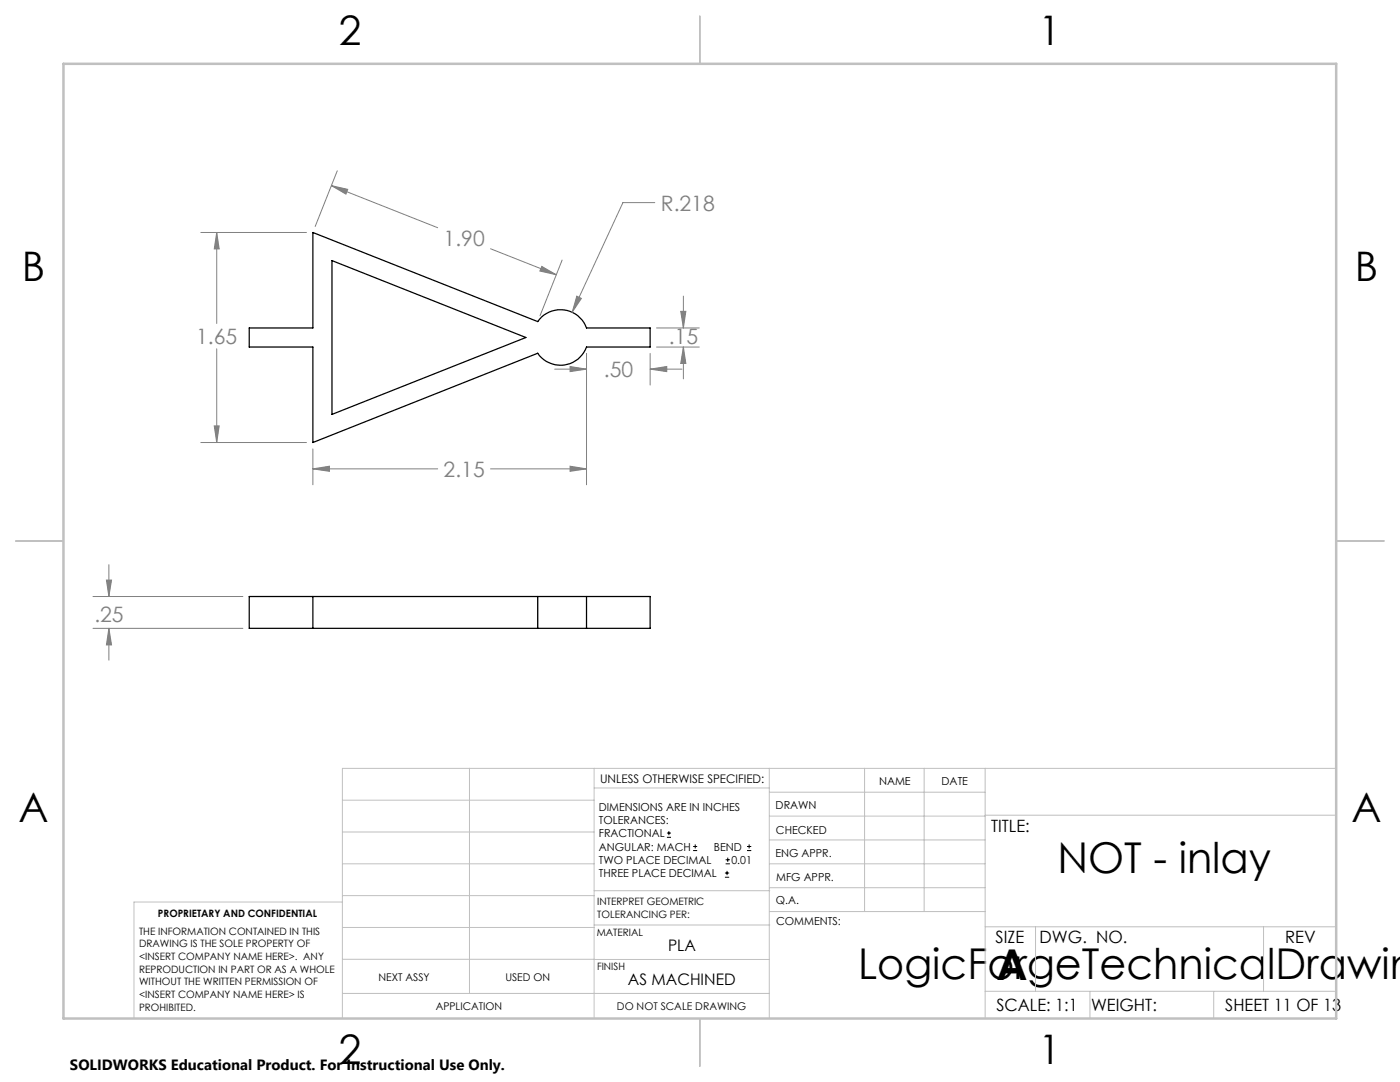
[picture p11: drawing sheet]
<svg xmlns="http://www.w3.org/2000/svg" width="279mm" height="216mm" viewBox="0 0 279 216" stroke-linecap="round" stroke-linejoin="round" font-family="sans-serif">
<defs><g id="words">
<g font-size="8.5">
<text x="211.1" y="174.2">NOT - inlay</text>
<text x="171.3" y="195.4">LogicForgeTechnicalDrawin</text>
<text x="198.9" y="195.5">A</text>
</g>
<g font-size="8.1">
<text x="67.6" y="8.9">2</text>
<text x="207.3" y="8.9">1</text>
<text x="4.4" y="56.2">B</text>
<text x="270.4" y="56.2">B</text>
<text x="3.7" y="164.1">A</text>
<text x="269.7" y="164.1">A</text>
<text x="67.6" y="212.4">2</text>
<text x="207.3" y="212.4">1</text>
</g>
<g font-size="4.2" fill="#808080">
<text x="131.9" y="42">R.218</text>
<text x="88.5" y="49.1">1.90</text>
<text x="39.2" y="68.7">1.65</text>
<text x="133.5" y="68.7">.15</text>
<text x="120.5" y="75.2">.50</text>
<text x="88.5" y="95.1">2.15</text>
<text x="18.8" y="124">.25</text>
</g>
<g font-size="3.4">
<text x="197.8" y="166">TITLE:</text>
<text x="198.7" y="188.1">SIZE</text>
<text x="207.5" y="188.1">DWG. NO.</text>
<text x="256.5" y="188.2">REV</text>
<text x="198.8" y="201.7">SCALE: 1:1</text>
<text x="217.7" y="201.8">WEIGHT:</text>
<text x="244.5" y="201.7">SHEET 11 OF 13</text>
</g>
<g font-size="3.2">
<text x="133.3" y="189.8">PLA</text>
<text x="125.3" y="196.6">AS MACHINED</text>
</g>
<text font-size="3" x="14" y="213.5">SOLIDWORKS Educational Product. For Instructional Use Only.</text>
<text font-size="2.4" x="119.8" y="156.2">UNLESS OTHERWISE SPECIFIED:</text>
<g font-size="2.2">
<text x="119.5" y="161.8">DIMENSIONS ARE IN INCHES</text>
<text x="154.8" y="161.4">DRAWN</text>
<text x="175.4" y="156.6">NAME</text>
<text x="187.9" y="156.7">DATE</text>
<text x="119.5" y="164.4">TOLERANCES:</text>
<text x="119.5" y="167.1">FRACTIONAL</text>
<text x="154.9" y="166.3">CHECKED</text>
<text x="119.5" y="169.7">ANGULAR: MACH</text>
<text x="119.5" y="172.4">TWO PLACE DECIMAL</text>
<text x="142.5" y="169.7">BEND</text>
<text x="146" y="172.4">0.01</text>
<text x="154.8" y="171">ENG APPR.</text>
<text x="119.5" y="175">THREE PLACE DECIMAL</text>
<text x="154.9" y="175.7">MFG APPR.</text>
<text x="154.9" y="180.4">Q.A.</text>
<text x="154.9" y="184.6">COMMENTS:</text>
</g>
<g font-size="2.1">
<text x="75.5" y="195.7">NEXT ASSY</text>
<text x="100.9" y="195.7">USED ON</text>
<text x="86.9" y="201.5">APPLICATION</text>
<text x="123.1" y="201.6">DO NOT SCALE DRAWING</text>
</g>
<g font-size="2">
<text x="31.5" y="182.9">PROPRIETARY AND CONFIDENTIAL</text>
<text x="119.2" y="180.6">INTERPRET GEOMETRIC</text>
<text x="119.2" y="183.1">TOLERANCING PER:</text>
<text x="27.8" y="186.5">THE INFORMATION CONTAINED IN THIS</text>
<text x="27.8" y="189">DRAWING IS THE SOLE PROPERTY OF</text>
<text x="27.8" y="191.6">&lt;INSERT COMPANY NAME HERE&gt;. ANY</text>
<text x="119.1" y="186.7">MATERIAL</text>
<text x="27.8" y="194.1">REPRODUCTION IN PART OR AS A WHOLE</text>
<text x="27.8" y="196.6">WITHOUT THE WRITTEN PERMISSION OF</text>
<text x="119.1" y="193.5">FINISH</text>
<text x="27.8" y="199.1">&lt;INSERT COMPANY NAME HERE&gt; IS</text>
<text x="27.8" y="201.7">PROHIBITED.</text>
</g>
</g></defs>
<path d="M62.4 46.4l44.9 17.8a5.5 5.5 0 0 1 9.8 1.2h12.7v3.9h-12.7a5.5 5.5 0 0 1-9.8 1.2l-44.9 17.8v-19h-12.7v-3.9h12.7zM66.3 52l38.7 15.3-38.7 15.4zM62.4 119v6.4M107.3 119h9.8M107.3 119h-57.6v6.4h57.6M107.3 119v6.4M117.1 119h12.7v6.4h-12.7M117.1 119v6.4M107.3 125.4h9.8" fill="none" stroke="#000" stroke-width=".25"/>
<g fill="none" stroke="#000" stroke-width=".2">
<path d="M133.1 167.1h.8M133.1 166.2h.8M133.5 165.8v.9M138.3 169.7h.8M138.3 168.9h.8M138.7 168.5v.8M144.7 175h.8M144.7 174.2h.8M144.8 172.4h.9M144.8 171.6h.9M145.1 173.8v.8M145.2 171.1v.9"/>
<path d="M149.1 169.7h.8M149.1 168.9h.8M149.5 168.5v.8"/>
</g>
<g fill="none" stroke="#808080" stroke-width=".2">
<path d="M66.1 37l3.3 .8-.4 .9zM66.1 37l21.2 8.4M67.3 34.1l-4.4 11.1M40.1 46.4h21.1M43.3 46.4v18.2M43.3 46.4l.4 3.3h-.9zM97.9 49.6l13.1 5.2M108.1 53.2l2.9 1.6-3.3-.7zM112.2 51.9l-4.4 11.1M115.1 59.1l.9 .4-1.8 2.8zM130.7 40.4h-6.4l-10.1 21.9M136.4 59.1v6.3"/>
<path d="M43.3 69.6v18.7M110.7 73.7h6.4M113.8 73.1l3.3 .6-3.3 .5zM117.1 70.5v26.2M129.8 70.5v6.3M129.8 73.7h6.3M129.8 73.7l3.3-.6v1.1zM131 69.3h8.6M131 65.4h8.6M135.9 62.1h1l-.5 3.3zM136.4 69.3v6.3M136.4 69.3l.5 3.2h-1z"/>
<path d="M40.1 88.3h21.1M42.8 85h.9l-.4 3.3zM62.4 93.6l3.4-.6v1.1zM62.4 89.6v7.1M62.4 93.6h24.9M97.9 93.6h19.2M113.8 93l3.3 .6-3.3 .5zM18.6 119h29.9M21.2 115.7h1.1l-.6 3.3zM21.7 112.7v6.3M18.6 125.4h29.9M21.7 125.4l.6 3.3h-1.1z"/>
<path d="M21.7 125.4v6.3"/>
</g>
<g fill="none" stroke="#c0c0c0" stroke-width=".2">
<path d="M68.3 159.7h50.3M93.7 153.3v44.9M118.6 153.3v49.9M118.6 157.2h34.9M153.5 153.3v49.9M153.5 158.1h43.1M172.5 153.3v28.6M184.4 153.3v28.6M196.6 153.3v49.9M266.7 153.3h-198.4v49.9M68.3 178.7h50.3M68.3 172.4h50.3"/>
<path d="M68.3 166h50.3M68.3 180h-41.6v23.2M118.6 177.7h35M153.5 167.6h43.1M153.5 162.8h43.1M153.5 172.4h43.1M153.5 177.1h43.1M196.6 162.7h70.1M68.3 198.2h85.2M68.3 191.4l85.2 .1M68.3 185.1h50.3M118.6 184.6h35"/>
<path d="M153.6 181.9h43M196.6 197.8h70.1M196.6 184.9h70.1M206.7 184.9v12.9M217.5 197.8v5.4M242.2 197.8v5.4M252.2 184.9v12.9"/>
</g>
<path d="M139.7 3.2v9.5M3.1 107.9h9.6M266.7 107.9h9.5M139.7 203.2v9.6" fill="none" stroke="#c0c0c0" stroke-width=".25"/>
<path d="M12.7 12.7h254v190.5h-254z" fill="none" stroke="#c0c0c0" stroke-width=".5"/>
<path d="M136.4 69.3l.5 3.2h-1zM135.9 62.1h1l-.5 3.3zM113.8 73.1l3.3 .6-3.3 .5zM129.8 73.7l3.3-.6v1.1zM108.1 53.2l2.9 1.6-3.3-.7zM66.1 37l3.3 .8-.4 .9zM43.3 46.4l.4 3.3h-.9zM42.8 85h.9l-.4 3.3zM115.1 59.1l-.9 3.2 1.8-2.8zM113.8 93l3.3 .6-3.3 .5zM62.4 93.6l3.4-.6v1.1zM21.2 115.7h1.1l-.6 3.3zM21.7 125.4l.6 3.3h-1.1z" fill="#808080"/>
<use href="#words"/>
</svg>
